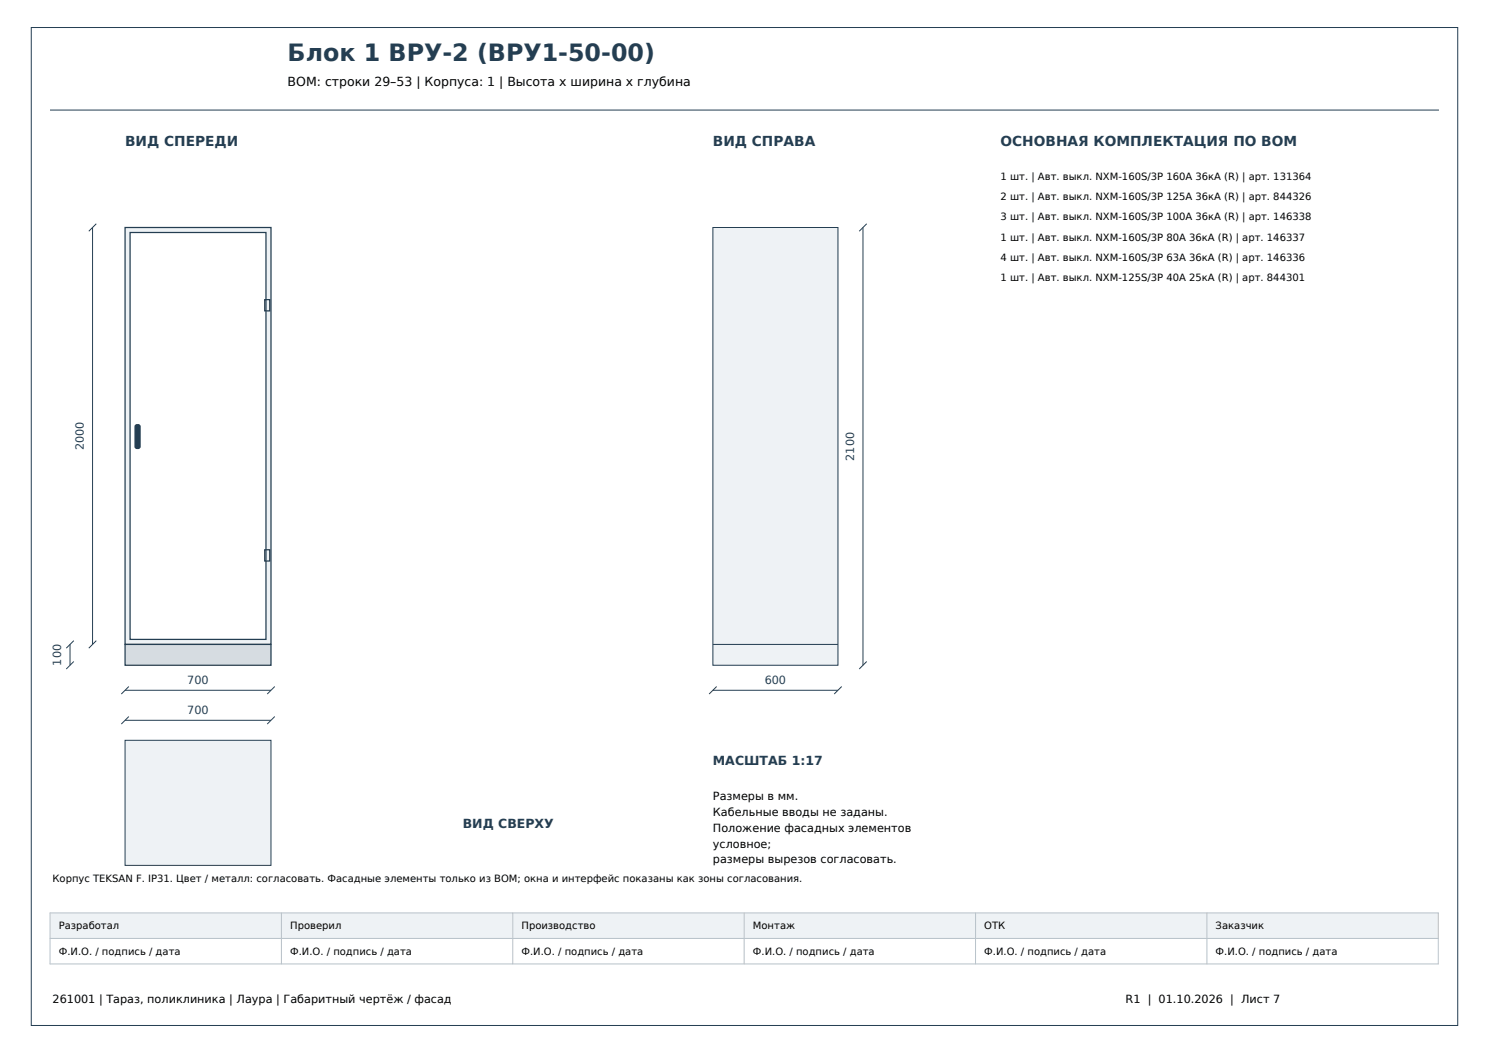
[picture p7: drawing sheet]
<svg xmlns="http://www.w3.org/2000/svg" width="420mm" height="297mm" viewBox="0 0 420 297" stroke-linecap="round" stroke-linejoin="round" font-family="sans-serif">
<defs><g id="words">
<text font-size="6.7" fill="#243e52" x="81.1" y="17.3">Блок 1 ВРУ-2 (ВРУ1-50-00)</text>
<g font-size="3.9" fill="#243e52">
<text x="35.3" y="41.2">ВИД СПЕРЕДИ</text>
<text x="201.1" y="41.2">ВИД СПРАВА</text>
<text x="282.2" y="41.2">ОСНОВНАЯ КОМПЛЕКТАЦИЯ ПО BOM</text>
</g>
<text font-size="3.5" x="81.1" y="24.3">BOM: строки 29–53 | Корпуса: 1 | Высота x ширина x глубина</text>
<g font-size="3.5" fill="#243e52">
<text x="201.1" y="215.9">МАСШТАБ 1:17</text>
<text x="130.5" y="233.5">ВИД СВЕРХУ</text>
</g>
<g font-size="3.2" fill="#243e52">
<text x="23.6" y="127" transform="rotate(-90 23.6 127)">2000</text>
<text x="240.9" y="129.9" transform="rotate(-90 240.9 129.9)">2100</text>
<text x="17.3" y="187.7" transform="rotate(-90 17.3 187.7)">100</text>
<text x="52.8" y="192.9">700</text>
<text x="215.7" y="192.9">600</text>
<text x="52.8" y="201.4">700</text>
</g>
<g font-size="3.2">
<text x="201.1" y="225.7">Размеры в мм.</text>
<text x="201.1" y="230.2">Кабельные вводы не заданы.</text>
<text x="201.1" y="234.6">Положение фасадных элементов</text>
<text x="201.1" y="239.1">условное;</text>
<text x="201.1" y="243.5">размеры вырезов согласовать.</text>
<text x="14.8" y="282.9">261001 | Тараз, поликлиника | Лаура | Габаритный чертёж / фасад</text>
<text x="317.5" y="282.9">R1 | 01.10.2026 | Лист 7</text>
</g>
<g font-size="2.8">
<text x="282.2" y="50.8">1 шт. | Авт. выкл. NXM-160S/3Р 160A 36кА (R) | арт. 131364</text>
<text x="282.2" y="56.5">2 шт. | Авт. выкл. NXM-160S/3Р 125A 36кА (R) | арт. 844326</text>
<text x="282.2" y="62.2">3 шт. | Авт. выкл. NXM-160S/3Р 100A 36кА (R) | арт. 146338</text>
<text x="282.2" y="67.9">1 шт. | Авт. выкл. NXM-160S/3Р 80A 36кА (R) | арт. 146337</text>
<text x="282.2" y="73.6">4 шт. | Авт. выкл. NXM-160S/3Р 63A 36кА (R) | арт. 146336</text>
<text x="282.2" y="79.3">1 шт. | Авт. выкл. NXM-125S/3Р 40A 25кА (R) | арт. 844301</text>
<text x="14.8" y="248.7">Корпус TEKSAN F. IP31. Цвет / металл: согласовать. Фасадные элементы только из BOM; окна и интерфейс показаны как зоны согласования.</text>
<text x="16.6" y="262.1">Разработал</text>
<text x="81.8" y="262.1">Проверил</text>
<text x="147.1" y="262.1">Производство</text>
<text x="212.4" y="262.1">Монтаж</text>
<text x="277.6" y="262.1">ОТК</text>
<text x="342.9" y="262.1">Заказчик</text>
<text x="16.6" y="269.3">Ф.И.О. / подпись / дата</text>
<text x="81.8" y="269.3">Ф.И.О. / подпись / дата</text>
<text x="147.1" y="269.3">Ф.И.О. / подпись / дата</text>
<text x="212.4" y="269.3">Ф.И.О. / подпись / дата</text>
<text x="277.6" y="269.3">Ф.И.О. / подпись / дата</text>
<text x="342.9" y="269.3">Ф.И.О. / подпись / дата</text>
</g>
</g></defs>
<path d="M8.8 7.8h402.4v281.4h-402.4zM14.1 31h391.8" fill="none" stroke="#243e52" stroke-width=".28"/>
<path d="M35.3 64.2h41.1v117.6h-41.1z" fill-rule="evenodd" fill="#eef2f5" stroke="#243e52" stroke-width=".35"/>
<path d="M36.7 65.6h38.3v114.7h-38.3z" fill-rule="evenodd" fill="#fff" stroke="#243e52" stroke-width=".35"/>
<path d="M35.3 181.8h41.1v5.8h-41.1z" fill-rule="evenodd" fill="#d6dce1" stroke="#243e52" stroke-width=".35"/>
<path d="M74.7 84.5h1.4v3.2h-1.4zM74.7 155.1h1.4v3.1h-1.4z" fill="none" stroke="#243e52" stroke-width=".35"/>
<path d="M38.4 119.9l.2-.1a.64 .64 0 0 1 .9 .5v5.7a.73 .73 0 0 1-.7 .5 .73 .73 0 0 1-.7-.5v-5.7z" fill-rule="evenodd" fill="#243e52" stroke="#243e52" stroke-width=".35"/>
<path d="M26.1 64.2v117.6M27.2 63.1l-2.2 2.1M19.8 181.8v5.8M20.8 186.6l-2.1 2.1M20.8 180.7l-2.1 2.1M27.2 180.7l-2.2 2.1M35.3 194.7h41.1M36.3 193.6l-2.1 2.2M77.5 193.6l-2.1 2.2M35.3 203.2h41.1M36.3 202.1l-2.1 2.1M77.5 202.1l-2.1 2.1" fill="none" stroke="#243e52" stroke-width=".28"/>
<path d="M201.1 64.2h35.3v123.4h-35.3z" fill-rule="evenodd" fill="#eef2f5" stroke="#243e52" stroke-width=".28"/>
<path d="M243.4 64.2v123.4M244.5 63.1l-2.1 2.1M201.1 181.8h35.3M201.1 194.7h35.3M202.1 193.6l-2.1 2.2M237.4 193.6l-2.1 2.2M244.5 186.6l-2.1 2.1" fill="none" stroke="#243e52" stroke-width=".28"/>
<path d="M35.3 208.8h41.1v35.3h-41.1z" fill-rule="evenodd" fill="#eef2f5" stroke="#243e52" stroke-width=".28"/>
<path d="M14.1 257.5h391.6v7.2h-391.6z" fill-rule="evenodd" fill="#eef2f5"/>
<path d="M14.1 257.5h391.6v14.4h-391.6zM79.4 257.5v14.4M144.6 257.5v14.4M209.9 257.5v14.4M275.2 257.5v14.4M340.4 257.5v14.4M14.1 264.7h391.6" fill="none" stroke="#b7c1c9" stroke-width=".28"/>
<use href="#words"/>
</svg>
